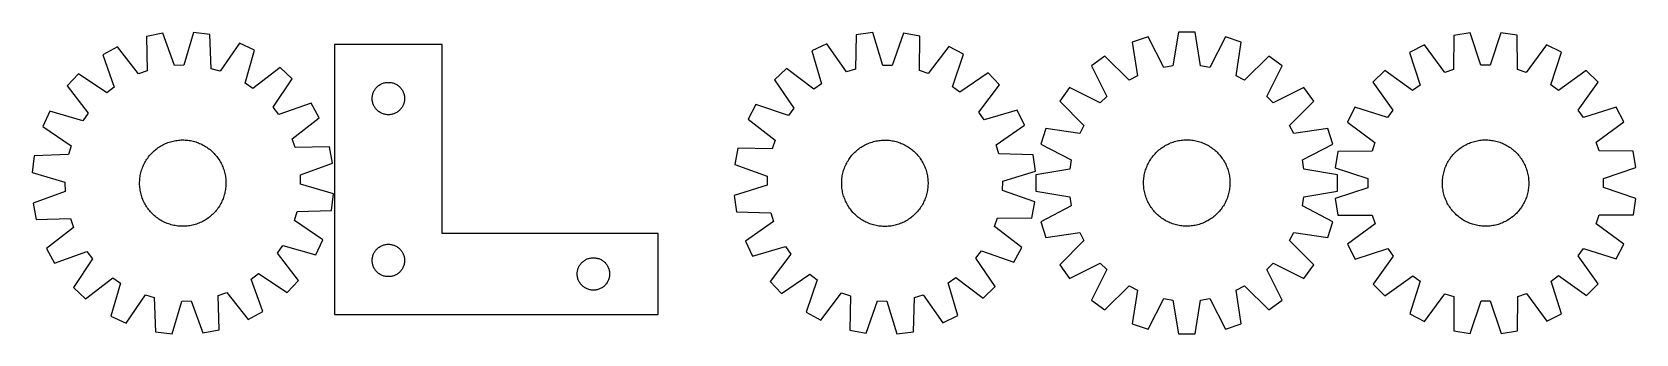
# Model space of a CAD drawing. Header units: millimetres. Extents: x 7 to 1493, y 7 to 286.
import ezdxf

# ---------------------------------------------------------------- set-up
doc = ezdxf.new("R2010")
doc.units = ezdxf.units.MM
doc.layers.add('CUT', color=7, linetype='CONTINUOUS', true_color=0x000000)

msp = doc.modelspace()

# ---------------------------------------------------------------- linework, layer by layer
at = {"layer": 'CUT'}
for p, q in [((127.666254, 284.939364), (112.551507, 282.062741)), ((138.578074, 255.108056), (127.666254, 284.939364)), ((156.191398, 285.823645), (147.148301, 255.373733)), ((171.455303, 283.888763), (156.191398, 285.823645)), ((172.614679, 252.145565), (171.455303, 283.888763)), ((770.315181, 283.54067), (769.442664, 251.788293)), ((785.56098, 285.613389), (770.315181, 283.54067)), ((794.878835, 255.246428), (785.56098, 285.613389)), ((814.09295, 284.986879), (803.451112, 255.058196)), ((829.233072, 282.24694), (814.09295, 284.986879)), ((1068.805621, 286.092805), (1063.663567, 254.747406)), ((1084.191672, 286.092807), (1068.805621, 286.092805)), ((1089.333735, 254.74741), (1084.191672, 286.092807)), ((1323.814875, 283.078297), (1323.667143, 251.314277)), ((1339.009407, 285.49837), (1323.814875, 283.078297)), ((1349.01778, 255.35194), (1339.009407, 285.49837)), ((1367.548244, 285.523095), (1357.59212, 255.359369)), ((1382.746946, 283.129353), (1367.548244, 285.523095)), ((1382.949715, 251.365637), (1382.746946, 283.129353)), ((85.69574, 272.406984), (72.209687, 265.000439)), ((105.291879, 247.407662), (85.69574, 272.406984)), ((112.551507, 282.062741), (113.36055, 250.308683)), ((198.857585, 275.91501), (180.847548, 249.749894)), ((212.776509, 269.358022), (198.857585, 275.91501)), ((204.069954, 238.81018), (212.776509, 269.358022)), ((386.720519, 274.546693), (286.720519, 274.546693)), ((286.720519, 274.546693), (286.720519, 24.546693)), ((386.720519, 99.546693), (386.720519, 274.546693)), ((742.986063, 275.319653), (729.126952, 268.63717)), ((729.126952, 268.63717), (738.109163, 238.169241)), ((761.231777, 249.318332), (742.986063, 275.319653)), ((828.710971, 250.486869), (829.233072, 282.24694)), ((856.174985, 272.83423), (836.805525, 247.65887)), ((869.727409, 265.549839), (856.174985, 272.83423)), ((1040.618135, 281.628342), (1025.985132, 276.873788)), ((1025.985132, 276.873788), (1030.781009, 245.47356)), ((1055.194788, 253.406082), (1040.618135, 281.628342)), ((1112.379159, 281.628352), (1097.802514, 253.406088)), ((1127.012163, 276.873803), (1112.379159, 281.628352)), ((1122.216296, 245.473574), (1127.012163, 276.873803)), ((1296.680469, 274.235796), (1282.977454, 267.238801)), ((1315.514756, 248.657595), (1296.680469, 274.235796)), ((1409.896633, 274.333882), (1391.106693, 248.723085)), ((1423.611751, 267.360641), (1409.896633, 274.333882)), ((72.209687, 265.000439), (82.791676, 235.050544)), ((147.148301, 255.373733), (138.578074, 255.108056)), ((236.373604, 253.306761), (211.159575, 233.987664)), ((247.585066, 242.76951), (236.373604, 253.306761)), ((803.451112, 255.058196), (794.878835, 255.246428)), ((859.41646, 235.505554), (869.727409, 265.549839)), ((1000.556835, 263.917419), (988.10926, 254.873723)), ((988.10926, 254.873723), (1002.373614, 226.49234)), ((1023.141213, 241.580889), (1000.556835, 263.917419)), ((1063.663567, 254.747406), (1055.194788, 253.406082)), ((1097.802514, 253.406088), (1089.333735, 254.74741)), ((1152.440465, 263.917442), (1129.856093, 241.580905)), ((1150.623697, 226.492362), (1164.888042, 254.87375)), ((1164.888042, 254.87375), (1152.440465, 263.917442)), ((1282.977454, 267.238801), (1292.652574, 236.983772)), ((1357.59212, 255.359369), (1349.01778, 255.35194)), ((1413.989068, 237.088892), (1423.611751, 267.360641)), ((49.652128, 247.518381), (39.114877, 236.306919)), ((76.014378, 229.798153), (49.652128, 247.518381)), ((113.36055, 250.308683), (105.291879, 247.407662)), ((180.847548, 249.749894), (172.614679, 252.145565)), ((211.159575, 233.987664), (204.069954, 238.81018)), ((229.864838, 216.40726), (247.585066, 242.76951)), ((328.998627, 237.406412), (329.670868, 237.786875)), ((329.670868, 237.786875), (330.361803, 238.132227)), ((330.361803, 238.132227), (331.069601, 238.441552)), ((331.069601, 238.441552), (331.792383, 238.714031)), ((331.792383, 238.714031), (332.528235, 238.948941)), ((332.528235, 238.948941), (333.275203, 239.145658)), ((333.275203, 239.145658), (334.031308, 239.303662)), ((334.031308, 239.303662), (334.794544, 239.422533)), ((334.794544, 239.422533), (335.562887, 239.501956)), ((335.562887, 239.501956), (336.3343, 239.54172)), ((336.3343, 239.54172), (337.106738, 239.54172)), ((337.106738, 239.54172), (337.878151, 239.501956)), ((337.878151, 239.501956), (338.646494, 239.422533)), ((338.646494, 239.422533), (339.409731, 239.303662)), ((339.409731, 239.303662), (340.165835, 239.145658)), ((340.165835, 239.145658), (340.912804, 238.948941)), ((340.912804, 238.948941), (341.648655, 238.714031)), ((341.648655, 238.714031), (342.371438, 238.441552)), ((342.371438, 238.441552), (343.079235, 238.132227)), ((343.079235, 238.132227), (343.77017, 237.786875)), ((343.77017, 237.786875), (344.442411, 237.406412)), ((705.67585, 252.373356), (694.560053, 241.735235)), ((694.560053, 241.735235), (712.517751, 215.53417)), ((731.063405, 233.282866), (705.67585, 252.373356)), ((738.109163, 238.169241), (731.063405, 233.282866)), ((769.442664, 251.788293), (761.231777, 249.318332)), ((836.805525, 247.65887), (828.710971, 250.486869)), ((892.442004, 248.272311), (866.240938, 230.314613)), ((903.080125, 237.156514), (892.442004, 248.272311)), ((1030.781009, 245.47356), (1023.141213, 241.580889)), ((1129.856093, 241.580905), (1122.216296, 245.473574)), ((1259.903583, 250.444091), (1249.033432, 239.555089)), ((1249.033432, 239.555089), (1267.584336, 213.770623)), ((1285.720154, 231.937892), (1259.903583, 250.444091)), ((1323.667143, 251.314277), (1315.514756, 248.657595)), ((1391.106693, 248.723085), (1382.949715, 251.365637)), ((1446.714688, 250.605936), (1420.930221, 232.055031)), ((1439.09749, 213.919214), (1457.60369, 239.735785)), ((1457.60369, 239.735785), (1446.714688, 250.605936)), ((39.114877, 236.306919), (58.433974, 211.09289)), ((82.791676, 235.050544), (76.014378, 229.798153)), ((321.720519, 224.546693), (321.740408, 225.318874)), ((321.740408, 223.774511), (321.720519, 224.546693)), ((321.740408, 225.318874), (321.800021, 226.089008)), ((321.800021, 223.004378), (321.740408, 223.774511)), ((321.800021, 226.089008), (321.899201, 226.855051)), ((321.899201, 222.238334), (321.800021, 223.004378)), ((321.899201, 226.855051), (322.037684, 227.614974)), ((322.037684, 227.614974), (322.215103, 228.366759)), ((322.215103, 228.366759), (322.430988, 229.108415)), ((322.430988, 229.108415), (322.684767, 229.837974)), ((322.684767, 229.837974), (322.975766, 230.553501)), ((322.975766, 230.553501), (323.303213, 231.2531)), ((323.303213, 231.2531), (323.666241, 231.934914)), ((323.666241, 231.934914), (324.063886, 232.597136)), ((324.063886, 232.597136), (324.495094, 233.238009)), ((324.495094, 233.238009), (324.958722, 233.855835)), ((324.958722, 233.855835), (325.45354, 234.448974)), ((325.45354, 234.448974), (325.978236, 235.015855)), ((325.978236, 235.015855), (326.531419, 235.554973)), ((326.531419, 235.554973), (327.111621, 236.064899)), ((327.111621, 236.064899), (327.717305, 236.544281)), ((327.717305, 236.544281), (328.346863, 236.991848)), ((328.346863, 236.991848), (328.998627, 237.406412)), ((344.442411, 237.406412), (345.094175, 236.991848)), ((345.094175, 236.991848), (345.723733, 236.544281)), ((345.723733, 236.544281), (346.329417, 236.064899)), ((346.329417, 236.064899), (346.909619, 235.554973)), ((346.909619, 235.554973), (347.462802, 235.015855)), ((347.462802, 235.015855), (347.987498, 234.448974)), ((347.987498, 234.448974), (348.482316, 233.855835)), ((348.482316, 233.855835), (348.945944, 233.238009)), ((348.945944, 233.238009), (349.377153, 232.597136)), ((349.377153, 232.597136), (349.774798, 231.934914)), ((349.774798, 231.934914), (350.137825, 231.2531)), ((350.137825, 231.2531), (350.465273, 230.553501)), ((350.465273, 230.553501), (350.756271, 229.837974)), ((350.756271, 229.837974), (351.01005, 229.108415)), ((351.01005, 229.108415), (351.225935, 228.366759)), ((351.225935, 228.366759), (351.403354, 227.614974)), ((351.403354, 227.614974), (351.541838, 226.855051)), ((351.541838, 226.855051), (351.641017, 226.089008)), ((351.641017, 223.004378), (351.541838, 222.238334)), ((351.641017, 226.089008), (351.70063, 225.318874)), ((351.70063, 223.774511), (351.641017, 223.004378)), ((351.70063, 225.318874), (351.720519, 224.546693)), ((351.720519, 224.546693), (351.70063, 223.774511)), ((866.240938, 230.314613), (859.41646, 235.505554)), ((883.989635, 211.768959), (903.080125, 237.156514)), ((967.92925, 234.693708), (958.885558, 222.24613)), ((996.310638, 220.429362), (967.92925, 234.693708)), ((1002.373614, 226.49234), (996.310638, 220.429362)), ((1156.686674, 220.429386), (1150.623697, 226.492362)), ((1185.068058, 234.69374), (1156.686674, 220.429386)), ((1194.111753, 222.246165), (1185.068058, 234.69374)), ((1292.652574, 236.983772), (1285.720154, 231.937892)), ((1420.930221, 232.055031), (1413.989068, 237.088892)), ((23.063616, 212.709824), (16.506628, 198.7909)), ((53.611458, 204.003269), (23.063616, 212.709824)), ((58.433974, 211.09289), (53.611458, 204.003269)), ((235.117229, 209.629962), (229.864838, 216.40726)), ((265.067124, 220.211951), (235.117229, 209.629962)), ((272.473669, 206.725898), (265.067124, 220.211951)), ((322.037684, 221.478412), (321.899201, 222.238334)), ((322.215103, 220.726626), (322.037684, 221.478412)), ((322.430988, 219.98497), (322.215103, 220.726626)), ((322.684767, 219.255411), (322.430988, 219.98497)), ((322.975766, 218.539884), (322.684767, 219.255411)), ((323.303213, 217.840286), (322.975766, 218.539884)), ((323.666241, 217.158472), (323.303213, 217.840286)), ((324.063886, 216.49625), (323.666241, 217.158472)), ((324.495094, 215.855376), (324.063886, 216.49625)), ((324.958722, 215.23755), (324.495094, 215.855376)), ((325.45354, 214.644411), (324.958722, 215.23755)), ((325.978236, 214.07753), (325.45354, 214.644411)), ((326.531419, 213.538412), (325.978236, 214.07753)), ((327.111621, 213.028486), (326.531419, 213.538412)), ((327.717305, 212.549104), (327.111621, 213.028486)), ((328.346863, 212.101537), (327.717305, 212.549104)), ((328.998627, 211.686973), (328.346863, 212.101537)), ((329.670868, 211.306511), (328.998627, 211.686973)), ((330.361803, 210.961159), (329.670868, 211.306511)), ((331.069601, 210.651833), (330.361803, 210.961159)), ((331.792383, 210.379354), (331.069601, 210.651833)), ((332.528235, 210.144445), (331.792383, 210.379354)), ((333.275203, 209.947727), (332.528235, 210.144445)), ((334.031308, 209.789723), (333.275203, 209.947727)), ((334.794544, 209.670853), (334.031308, 209.789723)), ((335.562887, 209.59143), (334.794544, 209.670853)), ((336.3343, 209.551666), (335.562887, 209.59143)), ((337.106738, 209.551666), (336.3343, 209.551666)), ((337.878151, 209.59143), (337.106738, 209.551666)), ((338.646494, 209.670853), (337.878151, 209.59143)), ((339.409731, 209.789723), (338.646494, 209.670853)), ((340.165835, 209.947727), (339.409731, 209.789723)), ((340.912804, 210.144445), (340.165835, 209.947727)), ((341.648655, 210.379354), (340.912804, 210.144445)), ((342.371438, 210.651833), (341.648655, 210.379354)), ((343.079235, 210.961159), (342.371438, 210.651833)), ((343.77017, 211.306511), (343.079235, 210.961159)), ((344.442411, 211.686973), (343.77017, 211.306511)), ((345.094175, 212.101537), (344.442411, 211.686973)), ((345.723733, 212.549104), (345.094175, 212.101537)), ((346.329417, 213.028486), (345.723733, 212.549104)), ((346.909619, 213.538412), (346.329417, 213.028486)), ((347.462802, 214.07753), (346.909619, 213.538412)), ((347.987498, 214.644411), (347.462802, 214.07753)), ((348.482316, 215.23755), (347.987498, 214.644411)), ((348.945944, 215.855376), (348.482316, 215.23755)), ((349.377153, 216.49625), (348.945944, 215.855376)), ((349.774798, 217.158472), (349.377153, 216.49625)), ((350.137825, 217.840286), (349.774798, 217.158472)), ((350.465273, 218.539884), (350.137825, 217.840286)), ((350.756271, 219.255411), (350.465273, 218.539884)), ((351.01005, 219.98497), (350.756271, 219.255411)), ((351.225935, 220.726626), (351.01005, 219.98497)), ((351.403354, 221.478412), (351.225935, 220.726626)), ((351.541838, 222.238334), (351.403354, 221.478412)), ((677.282524, 219.02064), (669.998133, 205.468216)), ((707.32681, 208.709691), (677.282524, 219.02064)), ((712.517751, 215.53417), (707.32681, 208.709691)), ((888.87601, 204.723201), (883.989635, 211.768959)), ((919.343938, 213.705412), (888.87601, 204.723201)), ((926.026422, 199.846301), (919.343938, 213.705412)), ((958.885558, 222.24613), (981.222095, 199.661758)), ((1171.775223, 199.661786), (1194.111753, 222.246165)), ((1232.278727, 216.452152), (1225.305486, 202.737035)), ((1262.550475, 206.82947), (1232.278727, 216.452152)), ((1267.584336, 213.770623), (1262.550475, 206.82947)), ((1444.14337, 206.986793), (1439.09749, 213.919214)), ((1474.3984, 216.661914), (1444.14337, 206.986793)), ((1481.395395, 202.958899), (1474.3984, 216.661914)), ((16.506628, 198.7909), (42.671744, 180.780863)), ((247.474347, 187.129759), (272.473669, 206.725898)), ((669.998133, 205.468216), (695.173493, 186.098756)), ((900.025101, 181.600587), (926.026422, 199.846301)), ((945.929196, 196.817829), (941.174648, 182.184825)), ((977.329426, 192.021961), (945.929196, 196.817829)), ((981.222095, 199.661758), (977.329426, 192.021961)), ((1175.667895, 192.021991), (1171.775223, 199.661786)), ((1207.068123, 196.817868), (1175.667895, 192.021991)), ((1211.822676, 182.184865), (1207.068123, 196.817868)), ((1225.305486, 202.737035), (1250.916283, 183.947095)), ((1455.817194, 184.124612), (1481.395395, 202.958899)), ((42.671744, 180.780863), (40.276073, 172.547994)), ((121.493781, 177.600695), (122.493021, 178.362617)), ((122.493021, 178.362617), (123.5157, 179.092777)), ((123.5157, 179.092777), (124.56081, 179.790454)), ((124.56081, 179.790454), (125.627318, 180.454958)), ((125.627318, 180.454958), (126.714173, 181.085635)), ((126.714173, 181.085635), (127.820302, 181.681862)), ((127.820302, 181.681862), (128.944613, 182.24305)), ((128.944613, 182.24305), (130.085996, 182.768646)), ((130.085996, 182.768646), (131.243325, 183.258131)), ((131.243325, 183.258131), (132.415459, 183.711021)), ((132.415459, 183.711021), (133.60124, 184.126871)), ((133.60124, 184.126871), (134.799497, 184.505269)), ((134.799497, 184.505269), (136.00905, 184.845842)), ((136.00905, 184.845842), (137.228703, 185.148254)), ((137.228703, 185.148254), (138.457253, 185.412207)), ((138.457253, 185.412207), (139.693488, 185.637439)), ((139.693488, 185.637439), (140.936188, 185.82373)), ((140.936188, 185.82373), (142.184126, 185.970894)), ((142.184126, 185.970894), (143.436071, 186.078788)), ((143.436071, 186.078788), (144.690787, 186.147303)), ((144.690787, 186.147303), (145.947036, 186.176373)), ((145.947036, 186.176373), (147.203578, 186.165969)), ((147.203578, 186.165969), (148.459174, 186.116101)), ((148.459174, 186.116101), (149.712583, 186.026818)), ((149.712583, 186.026818), (150.96257, 185.898209)), ((150.96257, 185.898209), (152.2079, 185.730401)), ((152.2079, 185.730401), (153.447345, 185.523558)), ((153.447345, 185.523558), (154.679681, 185.277886)), ((154.679681, 185.277886), (155.903692, 184.993626)), ((155.903692, 184.993626), (157.11817, 184.67106)), ((157.11817, 184.67106), (158.321917, 184.310504)), ((158.321917, 184.310504), (159.513745, 183.912317)), ((159.513745, 183.912317), (160.692477, 183.476889)), ((160.692477, 183.476889), (161.856951, 183.004651)), ((161.856951, 183.004651), (163.006016, 182.49607)), ((163.006016, 182.49607), (164.13854, 181.951646)), ((164.13854, 181.951646), (165.253404, 181.371918)), ((165.253404, 181.371918), (166.349508, 180.757457)), ((166.349508, 180.757457), (167.425771, 180.10887)), ((167.425771, 180.10887), (168.48113, 179.426796)), ((168.48113, 179.426796), (169.514543, 178.711909)), ((169.514543, 178.711909), (170.524992, 177.964915)), ((250.375368, 179.061088), (247.474347, 187.129759)), ((282.129426, 179.870131), (250.375368, 179.061088)), ((285.006049, 164.755384), (282.129426, 179.870131)), ((660.585423, 178.526303), (657.845485, 163.386181)), ((692.345495, 178.004202), (660.585423, 178.526303)), ((695.173493, 186.098756), (692.345495, 178.004202)), ((772.701375, 178.01154), (773.716786, 178.751776)), ((773.716786, 178.751776), (774.754946, 179.459751)), ((774.754946, 179.459751), (775.814833, 180.134768)), ((775.814833, 180.134768), (776.895399, 180.776159)), ((776.895399, 180.776159), (777.995579, 181.383293)), ((777.995579, 181.383293), (779.114286, 181.95557)), ((779.114286, 181.95557), (780.250417, 182.492424)), ((780.250417, 182.492424), (781.402851, 182.993328)), ((781.402851, 182.993328), (782.570449, 183.457785)), ((782.570449, 183.457785), (783.752061, 183.885338)), ((783.752061, 183.885338), (784.946519, 184.275564)), ((784.946519, 184.275564), (786.152645, 184.628079)), ((786.152645, 184.628079), (787.369248, 184.942535)), ((787.369248, 184.942535), (788.595129, 185.218622)), ((788.595129, 185.218622), (789.829077, 185.456066)), ((789.829077, 185.456066), (791.069874, 185.654634)), ((791.069874, 185.654634), (792.316296, 185.814129)), ((792.316296, 185.814129), (793.567113, 185.934395)), ((793.567113, 185.934395), (794.82109, 186.015312)), ((794.82109, 186.015312), (796.076991, 186.056801)), ((796.076991, 186.056801), (797.333574, 186.058821)), ((797.333574, 186.058821), (798.589602, 186.021369)), ((798.589602, 186.021369), (799.843833, 185.944483)), ((799.843833, 185.944483), (801.09503, 185.828239)), ((801.09503, 185.828239), (802.341958, 185.672751)), ((802.341958, 185.672751), (803.583387, 185.478173)), ((803.583387, 185.478173), (804.818092, 185.244697)), ((804.818092, 185.244697), (806.044853, 184.972553)), ((806.044853, 184.972553), (807.262462, 184.662009)), ((807.262462, 184.662009), (808.469714, 184.313373)), ((808.469714, 184.313373), (809.665421, 183.926988)), ((809.665421, 183.926988), (810.8484, 183.503236)), ((810.8484, 183.503236), (812.017486, 183.042534)), ((812.017486, 183.042534), (813.171524, 182.545338)), ((813.171524, 182.545338), (814.309375, 182.012138)), ((814.309375, 182.012138), (815.429916, 181.443461)), ((815.429916, 181.443461), (816.532042, 180.839867)), ((816.532042, 180.839867), (817.614664, 180.201952)), ((817.614664, 180.201952), (818.676715, 179.530346)), ((818.676715, 179.530346), (819.717146, 178.825712)), ((819.717146, 178.825712), (820.734931, 178.088744)), ((902.495062, 173.3897), (900.025101, 181.600587)), ((941.174648, 182.184825), (969.396911, 167.60818)), ((1051.734905, 177.717006), (1052.73382, 178.479354)), ((1052.73382, 178.479354), (1053.756188, 179.20995)), ((1053.756188, 179.20995), (1054.801001, 179.908072)), ((1054.801001, 179.908072), (1055.867226, 180.57303)), ((1055.867226, 180.57303), (1056.953812, 181.20417)), ((1056.953812, 181.20417), (1058.059687, 181.800868)), ((1058.059687, 181.800868), (1059.183759, 182.362535)), ((1059.183759, 182.362535), (1060.324918, 182.888617)), ((1060.324918, 182.888617), (1061.482039, 183.378594)), ((1061.482039, 183.378594), (1062.653979, 183.831984)), ((1062.653979, 183.831984), (1063.839583, 184.248339)), ((1063.839583, 184.248339), (1065.037679, 184.627247)), ((1065.037679, 184.627247), (1066.247087, 184.968335)), ((1066.247087, 184.968335), (1067.466611, 185.271267)), ((1067.466611, 185.271267), (1068.695049, 185.535743)), ((1068.695049, 185.535743), (1069.931188, 185.761502)), ((1069.931188, 185.761502), (1071.173808, 185.948322)), ((1071.173808, 185.948322), (1072.421683, 186.096018)), ((1072.421683, 186.096018), (1073.673582, 186.204444)), ((1073.673582, 186.204444), (1074.928269, 186.273494)), ((1074.928269, 186.273494), (1076.184505, 186.303099)), ((1076.184505, 186.303099), (1077.441052, 186.29323)), ((1077.441052, 186.29323), (1078.696669, 186.243897)), ((1078.696669, 186.243897), (1079.950116, 186.155148)), ((1079.950116, 186.155148), (1081.200157, 186.027072)), ((1081.200157, 186.027072), (1082.445559, 185.859793)), ((1082.445559, 185.859793), (1083.685091, 185.653479)), ((1083.685091, 185.653479), (1084.917532, 185.408331)), ((1084.917532, 185.408331), (1086.141664, 185.124593)), ((1086.141664, 185.124593), (1087.35628, 184.802544)), ((1087.35628, 184.802544), (1088.56018, 184.442501)), ((1088.56018, 184.442501), (1089.752177, 184.044821)), ((1089.752177, 184.044821), (1090.931095, 183.609896)), ((1090.931095, 183.609896), (1092.095769, 183.138154)), ((1092.095769, 183.138154), (1093.245051, 182.630062)), ((1093.245051, 182.630062), (1094.377807, 182.086121)), ((1094.377807, 182.086121), (1095.492918, 181.506867)), ((1095.492918, 181.506867), (1096.589283, 180.892873)), ((1096.589283, 180.892873), (1097.665822, 180.244744)), ((1097.665822, 180.244744), (1098.721472, 179.56312)), ((1098.721472, 179.56312), (1099.75519, 178.848674)), ((1099.75519, 178.848674), (1100.765957, 178.10211)), ((1183.600417, 167.608212), (1211.822676, 182.184865)), ((1250.916283, 183.947095), (1248.273731, 175.790117)), ((1328.60852, 177.631096), (1329.606774, 178.394309)), ((1329.606774, 178.394309), (1330.62851, 179.12579)), ((1330.62851, 179.12579), (1331.672717, 179.824816)), ((1331.672717, 179.824816), (1332.738366, 180.490699)), ((1332.738366, 180.490699), (1333.824405, 181.122779)), ((1333.824405, 181.122779), (1334.929762, 181.720435)), ((1334.929762, 181.720435), (1336.053347, 182.283075)), ((1336.053347, 182.283075), (1337.19405, 182.810145)), ((1337.19405, 182.810145), (1338.350746, 183.301125)), ((1338.350746, 183.301125), (1339.522294, 183.75553)), ((1339.522294, 183.75553), (1340.707536, 184.172911)), ((1340.707536, 184.172911), (1341.905304, 184.552857)), ((1341.905304, 184.552857), (1343.114415, 184.894993)), ((1343.114415, 184.894993), (1344.333677, 185.198981)), ((1344.333677, 185.198981), (1345.561885, 185.464521)), ((1345.561885, 185.464521), (1346.797828, 185.69135)), ((1346.797828, 185.69135), (1348.040286, 185.879247)), ((1348.040286, 185.879247), (1349.288033, 186.028023)), ((1349.288033, 186.028023), (1350.539837, 186.137534)), ((1350.539837, 186.137534), (1351.794464, 186.207671)), ((1351.794464, 186.207671), (1353.050674, 186.238364)), ((1353.050674, 186.238364), (1354.307229, 186.229583)), ((1354.307229, 186.229583), (1355.562888, 186.181338)), ((1355.562888, 186.181338), (1356.816411, 186.093675)), ((1356.816411, 186.093675), (1358.066563, 185.966681)), ((1358.066563, 185.966681), (1359.312109, 185.800482)), ((1359.312109, 185.800482), (1360.55182, 185.595241)), ((1360.55182, 185.595241), (1361.784472, 185.351161)), ((1361.784472, 185.351161), (1363.00885, 185.068483)), ((1363.00885, 185.068483), (1364.223744, 184.747486)), ((1364.223744, 184.747486), (1365.427956, 184.388487)), ((1365.427956, 184.388487), (1366.620297, 183.991839)), ((1366.620297, 183.991839), (1367.799591, 183.557935)), ((1367.799591, 183.557935), (1368.964674, 183.087203)), ((1368.964674, 183.087203), (1370.114395, 182.580106)), ((1370.114395, 182.580106), (1371.247621, 182.037147)), ((1371.247621, 182.037147), (1372.363234, 181.458859)), ((1372.363234, 181.458859), (1373.460131, 180.845815)), ((1373.460131, 180.845815), (1374.537231, 180.198619)), ((1374.537231, 180.198619), (1375.59347, 179.51791)), ((1375.59347, 179.51791), (1376.627807, 178.804359)), ((1376.627807, 178.804359), (1377.63922, 178.058671)), ((1458.473876, 175.972225), (1455.817194, 184.124612)), ((8.532875, 171.388618), (6.597993, 156.124713)), ((40.276073, 172.547994), (8.532875, 171.388618)), ((109.925568, 162.939331), (110.469992, 164.071855)), ((110.469992, 164.071855), (111.04972, 165.186719)), ((111.04972, 165.186719), (111.664181, 166.282823)), ((111.664181, 166.282823), (112.312768, 167.359086)), ((112.312768, 167.359086), (112.994842, 168.414445)), ((112.994842, 168.414445), (113.709729, 169.447858)), ((113.709729, 169.447858), (114.456723, 170.458307)), ((114.456723, 170.458307), (115.235087, 171.444793)), ((115.235087, 171.444793), (116.044054, 172.406344)), ((116.044054, 172.406344), (116.882824, 173.34201)), ((116.882824, 173.34201), (117.750571, 174.250868)), ((117.750571, 174.250868), (118.646438, 175.132021)), ((118.646438, 175.132021), (119.56954, 175.984599)), ((119.56954, 175.984599), (120.518966, 176.807761)), ((120.518966, 176.807761), (121.493781, 177.600695)), ((170.524992, 177.964915), (171.511479, 177.186551)), ((171.511479, 177.186551), (172.473029, 176.377584)), ((172.473029, 176.377584), (173.408695, 175.538814)), ((173.408695, 175.538814), (174.317553, 174.671067)), ((174.317553, 174.671067), (175.198706, 173.7752)), ((175.198706, 173.7752), (176.051284, 172.852098)), ((176.051284, 172.852098), (176.874446, 171.902672)), ((176.874446, 171.902672), (177.66738, 170.927857)), ((177.66738, 170.927857), (178.429303, 169.928617)), ((178.429303, 169.928617), (179.159462, 168.905938)), ((179.159462, 168.905938), (179.857139, 167.860828)), ((179.857139, 167.860828), (180.521644, 166.79432)), ((180.521644, 166.79432), (181.15232, 165.707465)), ((181.15232, 165.707465), (181.748547, 164.601336)), ((181.748547, 164.601336), (182.309735, 163.477025)), ((182.309735, 163.477025), (182.835331, 162.335642)), ((255.174741, 153.843564), (285.006049, 164.755384)), ((760.287025, 162.464755), (760.820225, 163.602606)), ((760.820225, 163.602606), (761.388903, 164.723147)), ((761.388903, 164.723147), (761.992497, 165.825273)), ((761.992497, 165.825273), (762.630411, 166.907895)), ((762.630411, 166.907895), (763.302017, 167.969946)), ((763.302017, 167.969946), (764.006652, 169.010378)), ((764.006652, 169.010378), (764.743619, 170.028162)), ((764.743619, 170.028162), (765.512192, 171.022296)), ((765.512192, 171.022296), (766.311613, 171.991798)), ((766.311613, 171.991798), (767.141092, 172.935711)), ((767.141092, 172.935711), (767.99981, 173.853104)), ((767.99981, 173.853104), (768.886921, 174.743071)), ((768.886921, 174.743071), (769.801548, 175.604734)), ((769.801548, 175.604734), (770.74279, 176.437243)), ((770.74279, 176.437243), (771.709717, 177.239775)), ((771.709717, 177.239775), (772.701375, 178.01154)), ((820.734931, 178.088744), (821.729065, 177.320171)), ((821.729065, 177.320171), (822.698567, 176.520751)), ((822.698567, 176.520751), (823.64248, 175.691272)), ((823.64248, 175.691272), (824.559873, 174.832554)), ((824.559873, 174.832554), (825.44984, 173.945443)), ((825.44984, 173.945443), (826.311503, 173.030815)), ((826.311503, 173.030815), (827.144011, 172.089573)), ((827.144011, 172.089573), (827.946544, 171.122646)), ((827.946544, 171.122646), (828.718309, 170.130988)), ((828.718309, 170.130988), (829.458545, 169.115578)), ((829.458545, 169.115578), (830.16652, 168.077417)), ((830.16652, 168.077417), (830.841536, 167.017531)), ((830.841536, 167.017531), (831.482928, 165.936964)), ((831.482928, 165.936964), (832.090062, 164.836784)), ((832.090062, 164.836784), (832.662338, 163.718077)), ((832.662338, 163.718077), (833.199193, 162.581946)), ((934.247439, 172.517182), (902.495062, 173.3897)), ((936.320158, 157.271384), (934.247439, 172.517182)), ((969.396911, 167.60818), (968.05559, 159.1394)), ((1040.172938, 163.050717), (1040.716879, 164.183472)), ((1040.716879, 164.183472), (1041.296133, 165.298583)), ((1041.296133, 165.298583), (1041.910127, 166.394949)), ((1041.910127, 166.394949), (1042.558256, 167.471488)), ((1042.558256, 167.471488), (1043.239879, 168.527137)), ((1043.239879, 168.527137), (1043.954326, 169.560855)), ((1043.954326, 169.560855), (1044.70089, 170.571622)), ((1044.70089, 170.571622), (1045.478834, 171.55844)), ((1045.478834, 171.55844), (1046.287391, 172.520335)), ((1046.287391, 172.520335), (1047.125763, 173.456358)), ((1047.125763, 173.456358), (1047.993122, 174.365585)), ((1047.993122, 174.365585), (1048.888613, 175.24712)), ((1048.888613, 175.24712), (1049.811352, 176.100091)), ((1049.811352, 176.100091), (1050.760428, 176.923657)), ((1050.760428, 176.923657), (1051.734905, 177.717006)), ((1100.765957, 178.10211), (1101.752774, 177.324166)), ((1101.752774, 177.324166), (1102.71467, 176.515609)), ((1102.71467, 176.515609), (1103.650693, 175.677237)), ((1103.650693, 175.677237), (1104.55992, 174.809878)), ((1104.55992, 174.809878), (1105.441454, 173.914387)), ((1105.441454, 173.914387), (1106.294426, 172.991648)), ((1106.294426, 172.991648), (1107.117992, 172.042572)), ((1107.117992, 172.042572), (1107.911341, 171.068095)), ((1107.911341, 171.068095), (1108.673689, 170.06918)), ((1108.673689, 170.06918), (1109.404285, 169.046812)), ((1109.404285, 169.046812), (1110.102406, 168.001999)), ((1110.102406, 168.001999), (1110.767365, 166.935774)), ((1110.767365, 166.935774), (1111.398505, 165.849188)), ((1111.398505, 165.849188), (1111.995202, 164.743313)), ((1111.995202, 164.743313), (1112.556869, 163.619241)), ((1112.556869, 163.619241), (1113.082951, 162.478082)), ((1184.941741, 159.139433), (1183.600417, 167.608212)), ((1216.510015, 175.587347), (1214.116273, 160.388645)), ((1248.273731, 175.790117), (1216.510015, 175.587347)), ((1317.059261, 162.954797), (1317.602221, 164.088023)), ((1317.602221, 164.088023), (1318.180509, 165.203635)), ((1318.180509, 165.203635), (1318.793553, 166.300533)), ((1318.793553, 166.300533), (1319.440749, 167.377632)), ((1319.440749, 167.377632), (1320.121458, 168.433872)), ((1320.121458, 168.433872), (1320.835009, 169.468208)), ((1320.835009, 169.468208), (1321.580697, 170.479622)), ((1321.580697, 170.479622), (1322.357786, 171.467113)), ((1322.357786, 171.467113), (1323.16551, 172.429708)), ((1323.16551, 172.429708), (1324.00307, 173.366457)), ((1324.00307, 173.366457), (1324.869642, 174.276435)), ((1324.869642, 174.276435), (1325.764369, 175.158745)), ((1325.764369, 175.158745), (1326.686369, 176.012515)), ((1326.686369, 176.012515), (1327.634731, 176.836903)), ((1327.634731, 176.836903), (1328.60852, 177.631096)), ((1377.63922, 178.058671), (1378.626711, 177.281582)), ((1378.626711, 177.281582), (1379.589306, 176.473858)), ((1379.589306, 176.473858), (1380.526055, 175.636297)), ((1380.526055, 175.636297), (1381.436034, 174.769726)), ((1381.436034, 174.769726), (1382.318343, 173.874999)), ((1382.318343, 173.874999), (1383.172113, 172.952999)), ((1383.172113, 172.952999), (1383.996502, 172.004637)), ((1383.996502, 172.004637), (1384.790694, 171.030848)), ((1384.790694, 171.030848), (1385.553908, 170.032593)), ((1385.553908, 170.032593), (1386.285388, 169.010858)), ((1386.285388, 169.010858), (1386.984415, 167.966651)), ((1386.984415, 167.966651), (1387.650297, 166.901002)), ((1387.650297, 166.901002), (1388.282377, 165.814963)), ((1388.282377, 165.814963), (1388.880033, 164.709605)), ((1388.880033, 164.709605), (1389.442673, 163.586021)), ((1389.442673, 163.586021), (1389.969743, 162.445317)), ((1490.237895, 175.824493), (1458.473876, 175.972225)), ((1492.657968, 160.629961), (1490.237895, 175.824493)), ((6.597993, 156.124713), (37.047905, 147.081616)), ((106.305537, 148.392489), (106.39482, 149.645898)), ((106.39482, 149.645898), (106.523429, 150.895885)), ((106.523429, 150.895885), (106.691237, 152.141215)), ((106.691237, 152.141215), (106.89808, 153.38066)), ((106.89808, 153.38066), (107.143752, 154.612996)), ((107.143752, 154.612996), (107.428012, 155.837007)), ((107.428012, 155.837007), (107.750578, 157.051485)), ((107.750578, 157.051485), (108.111134, 158.255232)), ((108.111134, 158.255232), (108.509321, 159.44706)), ((108.509321, 159.44706), (108.944749, 160.625792)), ((108.944749, 160.625792), (109.416987, 161.790265)), ((109.416987, 161.790265), (109.925568, 162.939331)), ((182.835331, 162.335642), (183.324816, 161.178313)), ((183.324816, 161.178313), (183.777706, 160.006179)), ((183.777706, 160.006179), (184.193556, 158.820398)), ((184.193556, 158.820398), (184.571954, 157.622141)), ((184.571954, 157.622141), (184.912527, 156.412588)), ((184.912527, 156.412588), (185.214939, 155.192935)), ((185.214939, 155.192935), (185.478892, 153.964385)), ((185.478892, 153.964385), (185.704125, 152.72815)), ((185.704125, 152.72815), (185.890415, 151.48545)), ((185.890415, 151.48545), (186.037579, 150.237512)), ((186.037579, 150.237512), (186.145473, 148.985567)), ((186.145473, 148.985567), (186.213988, 147.730851)), ((255.440419, 145.273337), (255.174741, 153.843564)), ((657.845485, 163.386181), (687.774167, 152.744343)), ((687.774167, 152.744343), (687.585936, 144.172066)), ((756.810994, 147.882833), (756.88788, 149.137064)), ((756.88788, 149.137064), (757.004124, 150.388261)), ((757.004124, 150.388261), (757.159612, 151.635189)), ((757.159612, 151.635189), (757.35419, 152.876618)), ((757.35419, 152.876618), (757.587667, 154.111323)), ((757.587667, 154.111323), (757.859811, 155.338085)), ((757.859811, 155.338085), (758.170354, 156.555693)), ((758.170354, 156.555693), (758.518991, 157.762946)), ((758.518991, 157.762946), (758.905376, 158.958652)), ((758.905376, 158.958652), (759.329128, 160.141632)), ((759.329128, 160.141632), (759.789829, 161.310717)), ((759.789829, 161.310717), (760.287025, 162.464755)), ((833.199193, 162.581946), (833.700096, 161.429513)), ((833.700096, 161.429513), (834.164554, 160.261914)), ((834.164554, 160.261914), (834.592106, 159.080303)), ((834.592106, 159.080303), (834.982333, 157.885845)), ((834.982333, 157.885845), (835.334848, 156.679719)), ((835.334848, 156.679719), (835.649304, 155.463115)), ((835.649304, 155.463115), (835.92539, 154.237235)), ((835.92539, 154.237235), (836.162835, 153.003287)), ((836.162835, 153.003287), (836.361403, 151.76249)), ((836.361403, 151.76249), (836.520898, 150.516067)), ((836.520898, 150.516067), (836.641164, 149.265251)), ((836.641164, 149.265251), (836.722081, 148.011273)), ((905.953196, 147.953529), (936.320158, 157.271384)), ((968.05559, 159.1394), (936.710193, 153.997337)), ((936.710193, 153.997337), (936.710195, 138.611286)), ((1036.559103, 148.502334), (1036.647852, 149.755781)), ((1036.647852, 149.755781), (1036.775928, 151.005823)), ((1036.775928, 151.005823), (1036.943206, 152.251224)), ((1036.943206, 152.251224), (1037.149521, 153.490757)), ((1037.149521, 153.490757), (1037.394669, 154.723197)), ((1037.394669, 154.723197), (1037.678407, 155.947329)), ((1037.678407, 155.947329), (1038.000456, 157.161945)), ((1038.000456, 157.161945), (1038.360499, 158.365845)), ((1038.360499, 158.365845), (1038.758179, 159.557843)), ((1038.758179, 159.557843), (1039.193104, 160.73676)), ((1039.193104, 160.73676), (1039.664846, 161.901435)), ((1039.664846, 161.901435), (1040.172938, 163.050717)), ((1113.082951, 162.478082), (1113.572929, 161.320961)), ((1113.572929, 161.320961), (1114.026319, 160.149021)), ((1114.026319, 160.149021), (1114.442673, 158.963417)), ((1114.442673, 158.963417), (1114.821582, 157.76532)), ((1114.821582, 157.76532), (1115.16267, 156.555913)), ((1115.16267, 156.555913), (1115.465601, 155.336389)), ((1115.465601, 155.336389), (1115.730077, 154.107951)), ((1115.730077, 154.107951), (1115.955837, 152.871812)), ((1115.955837, 152.871812), (1116.142656, 151.629192)), ((1116.142656, 151.629192), (1116.290352, 150.381317)), ((1116.290352, 150.381317), (1116.398779, 149.129418)), ((1116.398779, 149.129418), (1116.467829, 147.874731)), ((1216.28714, 153.997379), (1184.941741, 159.139433)), ((1214.116273, 160.388645), (1244.279999, 150.432522)), ((1216.287142, 138.611328), (1216.28714, 153.997379)), ((1244.279999, 150.432522), (1244.287427, 141.858182)), ((1313.45803, 148.403289), (1313.545693, 149.656813)), ((1313.545693, 149.656813), (1313.672686, 150.906965)), ((1313.672686, 150.906965), (1313.838886, 152.152511)), ((1313.838886, 152.152511), (1314.044127, 153.392222)), ((1314.044127, 153.392222), (1314.288206, 154.624874)), ((1314.288206, 154.624874), (1314.570884, 155.849251)), ((1314.570884, 155.849251), (1314.891881, 157.064146)), ((1314.891881, 157.064146), (1315.250881, 158.268357)), ((1315.250881, 158.268357), (1315.647528, 159.460699)), ((1315.647528, 159.460699), (1316.081432, 160.639993)), ((1316.081432, 160.639993), (1316.552165, 161.805075)), ((1316.552165, 161.805075), (1317.059261, 162.954797)), ((1389.969743, 162.445317), (1390.460723, 161.288621)), ((1390.460723, 161.288621), (1390.915128, 160.117074)), ((1390.915128, 160.117074), (1391.332509, 158.931832)), ((1391.332509, 158.931832), (1391.712455, 157.734064)), ((1391.712455, 157.734064), (1392.054591, 156.524953)), ((1392.054591, 156.524953), (1392.358579, 155.305691)), ((1392.358579, 155.305691), (1392.624119, 154.077483)), ((1392.624119, 154.077483), (1392.850949, 152.84154)), ((1392.850949, 152.84154), (1393.038845, 151.599082)), ((1393.038845, 151.599082), (1393.187622, 150.351335)), ((1393.187622, 150.351335), (1393.297132, 149.099531)), ((1393.297132, 149.099531), (1393.367269, 147.844904)), ((1462.511539, 150.621588), (1492.657968, 160.629961)), ((1462.518967, 142.047247), (1462.511539, 150.621588)), ((37.313582, 138.511389), (7.482274, 127.599569)), ((37.047905, 147.081616), (37.313582, 138.511389)), ((106.245265, 145.880351), (106.255669, 147.136893)), ((106.274335, 144.624102), (106.245265, 145.880351)), ((106.255669, 147.136893), (106.305537, 148.392489)), ((106.34285, 143.369386), (106.274335, 144.624102)), ((106.450744, 142.117441), (106.34285, 143.369386)), ((106.597908, 140.869503), (106.450744, 142.117441)), ((106.784199, 139.626803), (106.597908, 140.869503)), ((107.009431, 138.390568), (106.784199, 139.626803)), ((107.273384, 137.162018), (107.009431, 138.390568)), ((107.575796, 135.942365), (107.273384, 137.162018)), ((107.916369, 134.732812), (107.575796, 135.942365)), ((108.294767, 133.534555), (107.916369, 134.732812)), ((184.377189, 134.099721), (183.979002, 132.907893)), ((184.737745, 135.303468), (184.377189, 134.099721)), ((185.060311, 136.517946), (184.737745, 135.303468)), ((185.344571, 137.741957), (185.060311, 136.517946)), ((185.590243, 138.974293), (185.344571, 137.741957)), ((185.797086, 140.213738), (185.590243, 138.974293)), ((185.964894, 141.459068), (185.797086, 140.213738)), ((186.093503, 142.709055), (185.964894, 141.459068)), ((186.182786, 143.962464), (186.093503, 142.709055)), ((186.232654, 145.21806), (186.182786, 143.962464)), ((186.213988, 147.730851), (186.243058, 146.474602)), ((186.243058, 146.474602), (186.232654, 145.21806)), ((285.89033, 136.23024), (255.440419, 145.273337)), ((283.955448, 120.966335), (285.89033, 136.23024)), ((687.585936, 144.172066), (657.218975, 134.854211)), ((657.218975, 134.854211), (659.291693, 119.608412)), ((756.773543, 146.626806), (756.810994, 147.882833)), ((756.775562, 145.370222), (756.773543, 146.626806)), ((756.817051, 144.114322), (756.775562, 145.370222)), ((756.897969, 142.860344), (756.817051, 144.114322)), ((757.018234, 141.609527), (756.897969, 142.860344)), ((757.17773, 140.363105), (757.018234, 141.609527)), ((757.376298, 139.122308), (757.17773, 140.363105)), ((757.613742, 137.88836), (757.376298, 139.122308)), ((757.889828, 136.66248), (757.613742, 137.88836)), ((758.204284, 135.445876), (757.889828, 136.66248)), ((758.556799, 134.23975), (758.204284, 135.445876)), ((758.947026, 133.045292), (758.556799, 134.23975)), ((835.020142, 134.362649), (834.633757, 133.166943)), ((835.368778, 135.569902), (835.020142, 134.362649)), ((835.679321, 136.78751), (835.368778, 135.569902)), ((835.951466, 138.014272), (835.679321, 136.78751)), ((836.184942, 139.248976), (835.951466, 138.014272)), ((836.37952, 140.490406), (836.184942, 139.248976)), ((836.535008, 141.737334), (836.37952, 140.490406)), ((836.651252, 142.988531), (836.535008, 141.737334)), ((836.728138, 144.242762), (836.651252, 142.988531)), ((836.722081, 148.011273), (836.76357, 146.755373)), ((836.76559, 145.498789), (836.728138, 144.242762)), ((836.76357, 146.755373), (836.76559, 145.498789)), ((905.764965, 139.381251), (905.953196, 147.953529)), ((935.693647, 128.739414), (905.764965, 139.381251)), ((936.710195, 138.611286), (968.055594, 133.469233)), ((1036.499901, 145.990171), (1036.50977, 147.246717)), ((1036.529506, 144.733934), (1036.499901, 145.990171)), ((1036.50977, 147.246717), (1036.559103, 148.502334)), ((1036.598556, 143.479247), (1036.529506, 144.733934)), ((1036.706982, 142.227348), (1036.598556, 143.479247)), ((1036.854678, 140.979473), (1036.706982, 142.227348)), ((1037.041498, 139.736853), (1036.854678, 140.979473)), ((1037.267257, 138.500714), (1037.041498, 139.736853)), ((1037.531733, 137.272276), (1037.267257, 138.500714)), ((1037.834665, 136.052752), (1037.531733, 137.272276)), ((1038.175753, 134.843345), (1037.834665, 136.052752)), ((1038.554661, 133.645248), (1038.175753, 134.843345)), ((1114.636836, 134.24282), (1114.239156, 133.050823)), ((1114.996878, 135.44672), (1114.636836, 134.24282)), ((1115.318928, 136.661336), (1114.996878, 135.44672)), ((1115.602666, 137.885468), (1115.318928, 136.661336)), ((1115.847814, 139.117909), (1115.602666, 137.885468)), ((1116.054128, 140.357441), (1115.847814, 139.117909)), ((1116.221406, 141.602843), (1116.054128, 140.357441)), ((1116.349483, 142.852884), (1116.221406, 141.602843)), ((1116.438232, 144.106331), (1116.349483, 142.852884)), ((1116.487565, 145.361948), (1116.438232, 144.106331)), ((1116.467829, 147.874731), (1116.497434, 146.618495)), ((1116.497434, 146.618495), (1116.487565, 145.361948)), ((1184.941745, 133.469265), (1216.287142, 138.611328)), ((1244.287427, 141.858182), (1214.140998, 131.849808)), ((1313.401004, 145.891076), (1313.409784, 147.14763)), ((1313.431697, 144.634865), (1313.401004, 145.891076)), ((1313.409784, 147.14763), (1313.45803, 148.403289)), ((1313.501834, 143.380239), (1313.431697, 144.634865)), ((1313.611344, 142.128434), (1313.501834, 143.380239)), ((1313.760121, 140.880687), (1313.611344, 142.128434)), ((1313.948017, 139.638229), (1313.760121, 140.880687)), ((1314.174847, 138.402287), (1313.948017, 139.638229)), ((1314.440387, 137.174078), (1314.174847, 138.402287)), ((1314.744375, 135.954817), (1314.440387, 137.174078)), ((1315.086511, 134.745706), (1314.744375, 135.954817)), ((1315.466457, 133.547938), (1315.086511, 134.745706)), ((1391.548085, 134.211412), (1391.151438, 133.019071)), ((1391.907085, 135.415624), (1391.548085, 134.211412)), ((1392.228082, 136.630518), (1391.907085, 135.415624)), ((1392.51076, 137.854895), (1392.228082, 136.630518)), ((1392.754839, 139.087548), (1392.51076, 137.854895)), ((1392.96008, 140.327259), (1392.754839, 139.087548)), ((1393.12628, 141.572805), (1392.96008, 140.327259)), ((1393.253273, 142.822956), (1393.12628, 141.572805)), ((1393.340936, 144.07648), (1393.253273, 142.822956)), ((1393.389182, 145.332139), (1393.340936, 144.07648)), ((1393.367269, 147.844904), (1393.397962, 146.588694)), ((1393.397962, 146.588694), (1393.389182, 145.332139)), ((1492.682693, 132.091124), (1462.518967, 142.047247)), ((7.482274, 127.599569), (10.358897, 112.484821)), ((108.710617, 132.348774), (108.294767, 133.534555)), ((109.163507, 131.17664), (108.710617, 132.348774)), ((109.652992, 130.019311), (109.163507, 131.17664)), ((110.178588, 128.877927), (109.652992, 130.019311)), ((110.739776, 127.753617), (110.178588, 128.877927)), ((111.336003, 126.647488), (110.739776, 127.753617)), ((111.96668, 125.560633), (111.336003, 126.647488)), ((112.631184, 124.494125), (111.96668, 125.560633)), ((113.328861, 123.449015), (112.631184, 124.494125)), ((114.059021, 122.426335), (113.328861, 123.449015)), ((114.820943, 121.427095), (114.059021, 122.426335)), ((115.613877, 120.452281), (114.820943, 121.427095)), ((116.437039, 119.502854), (115.613877, 120.452281)), ((117.289617, 118.579752), (116.437039, 119.502854)), ((175.605499, 119.012943), (174.737752, 118.104085)), ((176.444269, 119.948609), (175.605499, 119.012943)), ((177.253236, 120.910159), (176.444269, 119.948609)), ((178.0316, 121.896646), (177.253236, 120.910159)), ((178.778595, 122.907095), (178.0316, 121.896646)), ((179.493481, 123.940508), (178.778595, 122.907095)), ((180.175555, 124.995867), (179.493481, 123.940508)), ((180.824142, 126.07213), (180.175555, 124.995867)), ((181.438603, 127.168234), (180.824142, 126.07213)), ((182.018331, 128.283098), (181.438603, 127.168234)), ((182.562755, 129.415622), (182.018331, 128.283098)), ((183.071337, 130.564687), (182.562755, 129.415622)), ((183.543574, 131.729161), (183.071337, 130.564687)), ((183.979002, 132.907893), (183.543574, 131.729161)), ((249.816579, 111.57409), (252.21225, 119.806959)), ((252.21225, 119.806959), (283.955448, 120.966335)), ((659.291693, 119.608412), (691.044071, 118.735895)), ((759.374579, 131.863681), (758.947026, 133.045292)), ((759.839036, 130.696082), (759.374579, 131.863681)), ((760.339939, 129.543649), (759.839036, 130.696082)), ((760.876794, 128.407518), (760.339939, 129.543649)), ((761.449071, 127.28881), (760.876794, 128.407518)), ((762.056204, 126.18863), (761.449071, 127.28881)), ((762.697596, 125.108064), (762.056204, 126.18863)), ((763.372612, 124.048178), (762.697596, 125.108064)), ((764.080588, 123.010017), (763.372612, 124.048178)), ((764.820823, 121.994606), (764.080588, 123.010017)), ((765.592588, 121.002948), (764.820823, 121.994606)), ((766.395121, 120.036021), (765.592588, 121.002948)), ((767.22763, 119.09478), (766.395121, 120.036021)), ((768.089293, 118.180152), (767.22763, 119.09478)), ((826.398041, 119.189884), (825.539322, 118.272491)), ((827.22752, 120.133797), (826.398041, 119.189884)), ((828.02694, 121.103299), (827.22752, 120.133797)), ((828.795513, 122.097432), (828.02694, 121.103299)), ((829.532481, 123.115217), (828.795513, 122.097432)), ((830.237115, 124.155648), (829.532481, 123.115217)), ((830.908721, 125.217699), (830.237115, 124.155648)), ((831.546636, 126.300322), (830.908721, 125.217699)), ((832.15023, 127.402448), (831.546636, 126.300322)), ((832.718907, 128.522989), (832.15023, 127.402448)), ((833.252107, 129.66084), (832.718907, 128.522989)), ((833.749303, 130.814878), (833.252107, 129.66084)), ((834.210005, 131.983963), (833.749303, 130.814878)), ((834.633757, 133.166943), (834.210005, 131.983963)), ((932.953709, 113.599292), (935.693647, 128.739414)), ((969.396918, 125.000453), (941.174658, 110.4238)), ((968.055594, 133.469233), (969.396918, 125.000453)), ((1038.971016, 132.459645), (1038.554661, 133.645248)), ((1039.424406, 131.287704), (1038.971016, 132.459645)), ((1039.914383, 130.130583), (1039.424406, 131.287704)), ((1040.440465, 128.989424), (1039.914383, 130.130583)), ((1041.002132, 127.865352), (1040.440465, 128.989424)), ((1041.59883, 126.759478), (1041.002132, 127.865352)), ((1042.22997, 125.672892), (1041.59883, 126.759478)), ((1042.894928, 124.606666), (1042.22997, 125.672892)), ((1043.59305, 123.561854), (1042.894928, 124.606666)), ((1044.323645, 122.539485), (1043.59305, 123.561854)), ((1045.085994, 121.54057), (1044.323645, 122.539485)), ((1045.879343, 120.566093), (1045.085994, 121.54057)), ((1046.702909, 119.617017), (1045.879343, 120.566093)), ((1047.55588, 118.694279), (1046.702909, 119.617017)), ((1105.871572, 119.152307), (1105.004212, 118.24308)), ((1106.709944, 120.08833), (1105.871572, 119.152307)), ((1107.518501, 121.050225), (1106.709944, 120.08833)), ((1108.296445, 122.037043), (1107.518501, 121.050225)), ((1109.043009, 123.04781), (1108.296445, 122.037043)), ((1109.757455, 124.081528), (1109.043009, 123.04781)), ((1110.439079, 125.137178), (1109.757455, 124.081528)), ((1111.087208, 126.213716), (1110.439079, 125.137178)), ((1111.701202, 127.310082), (1111.087208, 126.213716)), ((1112.280456, 128.425193), (1111.701202, 127.310082)), ((1112.824397, 129.557949), (1112.280456, 128.425193)), ((1113.332489, 130.707231), (1112.824397, 129.557949)), ((1113.80423, 131.871905), (1113.332489, 130.707231)), ((1114.239156, 133.050823), (1113.80423, 131.871905)), ((1183.600423, 125.000486), (1184.941745, 133.469265)), ((1211.822687, 110.423841), (1183.600423, 125.000486)), ((1214.140998, 131.849808), (1216.561071, 116.655277)), ((1315.883838, 132.362695), (1315.466457, 133.547938)), ((1316.338243, 131.191148), (1315.883838, 132.362695)), ((1316.829223, 130.034452), (1316.338243, 131.191148)), ((1317.356293, 128.893749), (1316.829223, 130.034452)), ((1317.918933, 127.770164), (1317.356293, 128.893749)), ((1318.516589, 126.664807), (1317.918933, 127.770164)), ((1319.148669, 125.578768), (1318.516589, 126.664807)), ((1319.814551, 124.513119), (1319.148669, 125.578768)), ((1320.513578, 123.468911), (1319.814551, 124.513119)), ((1321.245058, 122.447176), (1320.513578, 123.468911)), ((1322.008272, 121.448922), (1321.245058, 122.447176)), ((1322.802464, 120.475133), (1322.008272, 121.448922)), ((1323.626853, 119.52677), (1322.802464, 120.475133)), ((1324.480623, 118.604771), (1323.626853, 119.52677)), ((1382.795896, 119.113312), (1381.929324, 118.203334)), ((1383.633456, 120.050061), (1382.795896, 119.113312)), ((1384.44118, 121.012657), (1383.633456, 120.050061)), ((1385.218269, 122.000148), (1384.44118, 121.012657)), ((1385.963957, 123.011561), (1385.218269, 122.000148)), ((1386.677508, 124.045898), (1385.963957, 123.011561)), ((1387.358217, 125.102137), (1386.677508, 124.045898)), ((1388.005413, 126.179237), (1387.358217, 125.102137)), ((1388.618457, 127.276134), (1388.005413, 126.179237)), ((1389.196745, 128.391746), (1388.618457, 127.276134)), ((1389.739705, 129.524972), (1389.196745, 128.391746)), ((1390.246801, 130.674694), (1389.739705, 129.524972)), ((1390.717534, 131.839777), (1390.246801, 130.674694)), ((1391.151438, 133.019071), (1390.717534, 131.839777)), ((1490.288951, 116.892422), (1492.682693, 132.091124)), ((10.358897, 112.484821), (42.112955, 113.293865)), ((45.013976, 105.225194), (20.014654, 85.629055)), ((42.112955, 113.293865), (45.013976, 105.225194)), ((118.17077, 117.683886), (117.289617, 118.579752)), ((119.079628, 116.816139), (118.17077, 117.683886)), ((120.015294, 115.977369), (119.079628, 116.816139)), ((120.976845, 115.168402), (120.015294, 115.977369)), ((121.963331, 114.390038), (120.976845, 115.168402)), ((122.97378, 113.643043), (121.963331, 114.390038)), ((124.007193, 112.928157), (122.97378, 113.643043)), ((125.062552, 112.246083), (124.007193, 112.928157)), ((126.138815, 111.597496), (125.062552, 112.246083)), ((127.234919, 110.983035), (126.138815, 111.597496)), ((128.349783, 110.403307), (127.234919, 110.983035)), ((129.482307, 109.858883), (128.349783, 110.403307)), ((130.631373, 109.350301), (129.482307, 109.858883)), ((131.795846, 108.878064), (130.631373, 109.350301)), ((132.974578, 108.442636), (131.795846, 108.878064)), ((134.166406, 108.044449), (132.974578, 108.442636)), ((135.370153, 107.683893), (134.166406, 108.044449)), ((136.584631, 107.361327), (135.370153, 107.683893)), ((137.808642, 107.077067), (136.584631, 107.361327)), ((139.040978, 106.831395), (137.808642, 107.077067)), ((140.280423, 106.624552), (139.040978, 106.831395)), ((141.525753, 106.456744), (140.280423, 106.624552)), ((142.77574, 106.328135), (141.525753, 106.456744)), ((144.029149, 106.238852), (142.77574, 106.328135)), ((145.284745, 106.188984), (144.029149, 106.238852)), ((146.541287, 106.17858), (145.284745, 106.188984)), ((147.797536, 106.20765), (146.541287, 106.17858)), ((149.052252, 106.276165), (147.797536, 106.20765)), ((150.304197, 106.384059), (149.052252, 106.276165)), ((151.552135, 106.531223), (150.304197, 106.384059)), ((152.794835, 106.717513), (151.552135, 106.531223)), ((154.03107, 106.942746), (152.794835, 106.717513)), ((155.25962, 107.206699), (154.03107, 106.942746)), ((156.479273, 107.509111), (155.25962, 107.206699)), ((157.688826, 107.849684), (156.479273, 107.509111)), ((158.887083, 108.228082), (157.688826, 107.849684)), ((160.072864, 108.643932), (158.887083, 108.228082)), ((161.244998, 109.096822), (160.072864, 108.643932)), ((162.402327, 109.586307), (161.244998, 109.096822)), ((163.543711, 110.111903), (162.402327, 109.586307)), ((164.668021, 110.673091), (163.543711, 110.111903)), ((165.77415, 111.269318), (164.668021, 110.673091)), ((166.861005, 111.899994), (165.77415, 111.269318)), ((167.927513, 112.564499), (166.861005, 111.899994)), ((168.972623, 113.262176), (167.927513, 112.564499)), ((169.995303, 113.992335), (168.972623, 113.262176)), ((170.994543, 114.754258), (169.995303, 113.992335)), ((171.969357, 115.547192), (170.994543, 114.754258)), ((172.918784, 116.370354), (171.969357, 115.547192)), ((173.841886, 117.222932), (172.918784, 116.370354)), ((174.737752, 118.104085), (173.841886, 117.222932)), ((275.981695, 93.564053), (249.816579, 111.57409)), ((693.514031, 110.525008), (667.51271, 92.279294)), ((691.044071, 118.735895), (693.514031, 110.525008)), ((768.97926, 117.293041), (768.089293, 118.180152)), ((769.896652, 116.434323), (768.97926, 117.293041)), ((770.840565, 115.604844), (769.896652, 116.434323)), ((771.810067, 114.805424), (770.840565, 115.604844)), ((772.804201, 114.03685), (771.810067, 114.805424)), ((773.821986, 113.299883), (772.804201, 114.03685)), ((774.862417, 112.595249), (773.821986, 113.299883)), ((775.924468, 111.923643), (774.862417, 112.595249)), ((777.007091, 111.285728), (775.924468, 111.923643)), ((778.109216, 110.682134), (777.007091, 111.285728)), ((779.229758, 110.113456), (778.109216, 110.682134)), ((780.367609, 109.580256), (779.229758, 110.113456)), ((781.521646, 109.08306), (780.367609, 109.580256)), ((782.690732, 108.622359), (781.521646, 109.08306)), ((783.873712, 108.198607), (782.690732, 108.622359)), ((785.069418, 107.812222), (783.873712, 108.198607)), ((786.276671, 107.463586), (785.069418, 107.812222)), ((787.494279, 107.153042), (786.276671, 107.463586)), ((788.721041, 106.880898), (787.494279, 107.153042)), ((789.955745, 106.647422), (788.721041, 106.880898)), ((791.197174, 106.452843), (789.955745, 106.647422)), ((792.444103, 106.297355), (791.197174, 106.452843)), ((793.6953, 106.181111), (792.444103, 106.297355)), ((794.949531, 106.104225), (793.6953, 106.181111)), ((796.205558, 106.066774), (794.949531, 106.104225)), ((797.462142, 106.068794), (796.205558, 106.066774)), ((798.718042, 106.110283), (797.462142, 106.068794)), ((799.972019, 106.1912), (798.718042, 106.110283)), ((801.222836, 106.311465), (799.972019, 106.1912)), ((802.469258, 106.470961), (801.222836, 106.311465)), ((803.710056, 106.669529), (802.469258, 106.470961)), ((804.944003, 106.906973), (803.710056, 106.669529)), ((806.169884, 107.183059), (804.944003, 106.906973)), ((807.386487, 107.497515), (806.169884, 107.183059)), ((808.592613, 107.85003), (807.386487, 107.497515)), ((809.787071, 108.240257), (808.592613, 107.85003)), ((810.968683, 108.66781), (809.787071, 108.240257)), ((812.136281, 109.132267), (810.968683, 108.66781)), ((813.288715, 109.63317), (812.136281, 109.132267)), ((814.424846, 110.170025), (813.288715, 109.63317)), ((815.543553, 110.742302), (814.424846, 110.170025)), ((816.643733, 111.349435), (815.543553, 110.742302)), ((817.724299, 111.990827), (816.643733, 111.349435)), ((818.784186, 112.665844), (817.724299, 111.990827)), ((819.822347, 113.373819), (818.784186, 112.665844)), ((820.837757, 114.114054), (819.822347, 113.373819)), ((821.829415, 114.885819), (820.837757, 114.114054)), ((822.796342, 115.688352), (821.829415, 114.885819)), ((823.737584, 116.520861), (822.796342, 115.688352)), ((824.652212, 117.382524), (823.737584, 116.520861)), ((825.539322, 118.272491), (824.652212, 117.382524)), ((898.365639, 106.026839), (901.193637, 114.121392)), ((923.540999, 86.657378), (898.365639, 106.026839)), ((901.193637, 114.121392), (932.953709, 113.599292)), ((941.174658, 110.4238), (945.929212, 95.790797)), ((1048.437415, 117.798788), (1047.55588, 118.694279)), ((1049.346642, 116.931428), (1048.437415, 117.798788)), ((1050.282665, 116.093056), (1049.346642, 116.931428)), ((1051.24456, 115.284499), (1050.282665, 116.093056)), ((1052.231378, 114.506555), (1051.24456, 115.284499)), ((1053.242145, 113.759991), (1052.231378, 114.506555)), ((1054.275863, 113.045545), (1053.242145, 113.759991)), ((1055.331512, 112.363921), (1054.275863, 113.045545)), ((1056.408051, 111.715792), (1055.331512, 112.363921)), ((1057.504417, 111.101798), (1056.408051, 111.715792)), ((1058.619528, 110.522544), (1057.504417, 111.101798)), ((1059.752283, 109.978603), (1058.619528, 110.522544)), ((1060.901565, 109.470511), (1059.752283, 109.978603)), ((1062.06624, 108.99877), (1060.901565, 109.470511)), ((1063.245157, 108.563844), (1062.06624, 108.99877)), ((1064.437155, 108.166164), (1063.245157, 108.563844)), ((1065.641055, 107.806122), (1064.437155, 108.166164)), ((1066.855671, 107.484072), (1065.641055, 107.806122)), ((1068.079803, 107.200334), (1066.855671, 107.484072)), ((1069.312243, 106.955186), (1068.079803, 107.200334)), ((1070.551776, 106.748872), (1069.312243, 106.955186)), ((1071.797177, 106.581594), (1070.551776, 106.748872)), ((1073.047219, 106.453517), (1071.797177, 106.581594)), ((1074.300666, 106.364768), (1073.047219, 106.453517)), ((1075.556283, 106.315435), (1074.300666, 106.364768)), ((1076.812829, 106.305566), (1075.556283, 106.315435)), ((1078.069066, 106.335171), (1076.812829, 106.305566)), ((1079.323753, 106.404221), (1078.069066, 106.335171)), ((1080.575652, 106.512648), (1079.323753, 106.404221)), ((1081.823527, 106.660344), (1080.575652, 106.512648)), ((1083.066147, 106.847163), (1081.823527, 106.660344)), ((1084.302286, 107.072923), (1083.066147, 106.847163)), ((1085.530724, 107.337399), (1084.302286, 107.072923)), ((1086.750248, 107.64033), (1085.530724, 107.337399)), ((1087.959655, 107.981418), (1086.750248, 107.64033)), ((1089.157752, 108.360327), (1087.959655, 107.981418)), ((1090.343355, 108.776681), (1089.157752, 108.360327)), ((1091.515296, 109.230071), (1090.343355, 108.776681)), ((1092.672417, 109.720049), (1091.515296, 109.230071)), ((1093.813576, 110.246131), (1092.672417, 109.720049)), ((1094.937648, 110.807798), (1093.813576, 110.246131)), ((1096.043522, 111.404495), (1094.937648, 110.807798)), ((1097.130108, 112.035635), (1096.043522, 111.404495)), ((1098.196334, 112.700594), (1097.130108, 112.035635)), ((1099.241146, 113.398715), (1098.196334, 112.700594)), ((1100.263515, 114.129311), (1099.241146, 113.398715)), ((1101.26243, 114.891659), (1100.263515, 114.129311)), ((1102.236906, 115.685008), (1101.26243, 114.891659)), ((1103.185982, 116.508574), (1102.236906, 115.685008)), ((1104.108721, 117.361546), (1103.185982, 116.508574)), ((1105.004212, 118.24308), (1104.108721, 117.361546)), ((1207.068138, 95.790836), (1211.822687, 110.423841)), ((1216.561071, 116.655277), (1248.32509, 116.507545)), ((1250.981772, 108.355158), (1225.403571, 89.52087)), ((1248.32509, 116.507545), (1250.981772, 108.355158)), ((1325.362932, 117.710044), (1324.480623, 118.604771)), ((1326.272911, 116.843472), (1325.362932, 117.710044)), ((1327.20966, 116.005911), (1326.272911, 116.843472)), ((1328.172255, 115.198188), (1327.20966, 116.005911)), ((1329.159746, 114.421098), (1328.172255, 115.198188)), ((1330.171159, 113.675411), (1329.159746, 114.421098)), ((1331.205496, 112.96186), (1330.171159, 113.675411)), ((1332.261735, 112.281151), (1331.205496, 112.96186)), ((1333.338835, 111.633955), (1332.261735, 112.281151)), ((1334.435732, 111.02091), (1333.338835, 111.633955)), ((1335.551345, 110.442623), (1334.435732, 111.02091)), ((1336.684571, 109.899663), (1335.551345, 110.442623)), ((1337.834292, 109.392567), (1336.684571, 109.899663)), ((1338.999375, 108.921834), (1337.834292, 109.392567)), ((1340.178669, 108.48793), (1338.999375, 108.921834)), ((1341.37101, 108.091283), (1340.178669, 108.48793)), ((1342.575222, 107.732283), (1341.37101, 108.091283)), ((1343.790116, 107.411286), (1342.575222, 107.732283)), ((1345.014494, 107.128608), (1343.790116, 107.411286)), ((1346.247146, 106.884528), (1345.014494, 107.128608)), ((1347.486857, 106.679288), (1346.247146, 106.884528)), ((1348.732403, 106.513088), (1347.486857, 106.679288)), ((1349.982555, 106.386094), (1348.732403, 106.513088)), ((1351.236078, 106.298432), (1349.982555, 106.386094)), ((1352.491737, 106.250186), (1351.236078, 106.298432)), ((1353.748292, 106.241406), (1352.491737, 106.250186)), ((1355.004502, 106.272099), (1353.748292, 106.241406)), ((1356.259129, 106.342235), (1355.004502, 106.272099)), ((1357.510933, 106.451746), (1356.259129, 106.342235)), ((1358.75868, 106.600523), (1357.510933, 106.451746)), ((1360.001138, 106.788419), (1358.75868, 106.600523)), ((1361.237081, 107.015249), (1360.001138, 106.788419)), ((1362.465289, 107.280789), (1361.237081, 107.015249)), ((1363.684551, 107.584777), (1362.465289, 107.280789)), ((1364.893662, 107.926912), (1363.684551, 107.584777)), ((1366.09143, 108.306858), (1364.893662, 107.926912)), ((1367.276672, 108.72424), (1366.09143, 108.306858)), ((1368.44822, 109.178645), (1367.276672, 108.72424)), ((1369.604916, 109.669624), (1368.44822, 109.178645)), ((1370.745619, 110.196694), (1369.604916, 109.669624)), ((1371.869204, 110.759335), (1370.745619, 110.196694)), ((1372.974561, 111.35699), (1371.869204, 110.759335)), ((1374.0606, 111.989071), (1372.974561, 111.35699)), ((1375.126249, 112.654953), (1374.0606, 111.989071)), ((1376.170456, 113.353979), (1375.126249, 112.654953)), ((1377.192192, 114.08546), (1376.170456, 113.353979)), ((1378.190446, 114.848673), (1377.192192, 114.08546)), ((1379.164235, 115.642866), (1378.190446, 114.848673)), ((1380.112597, 116.467254), (1379.164235, 115.642866)), ((1381.034597, 117.321024), (1380.112597, 116.467254)), ((1381.929324, 118.203334), (1381.034597, 117.321024)), ((1455.882683, 108.532675), (1458.525235, 116.689653)), ((1481.49348, 89.742735), (1455.882683, 108.532675)), ((1458.525235, 116.689653), (1490.288951, 116.892422)), ((269.424707, 79.645129), (275.981695, 93.564053)), ((333.275203, 89.145658), (334.031308, 89.303662)), ((334.031308, 89.303662), (334.794544, 89.422533)), ((334.794544, 89.422533), (335.562887, 89.501956)), ((335.562887, 89.501956), (336.3343, 89.54172)), ((336.3343, 89.54172), (337.106738, 89.54172)), ((337.106738, 89.54172), (337.878151, 89.501956)), ((337.878151, 89.501956), (338.646494, 89.422533)), ((338.646494, 89.422533), (339.409731, 89.303662)), ((339.409731, 89.303662), (340.165835, 89.145658)), ((586.720519, 99.546693), (386.720519, 99.546693)), ((586.720519, 24.546693), (586.720519, 99.546693)), ((667.51271, 92.279294), (674.195194, 78.420183)), ((945.929212, 95.790797), (977.32944, 100.586674)), ((981.222111, 92.946879), (958.885581, 70.3625)), ((977.32944, 100.586674), (981.222111, 92.946879)), ((1171.775239, 92.946907), (1175.667909, 100.586704)), ((1194.111776, 70.362535), (1171.775239, 92.946907)), ((1175.667909, 100.586704), (1207.068138, 95.790836)), ((1225.403571, 89.52087), (1232.400566, 75.817856)), ((1474.520239, 76.027617), (1481.49348, 89.742735)), ((20.014654, 85.629055), (27.421199, 72.143001)), ((27.421199, 72.143001), (57.371094, 82.724991)), ((62.623485, 75.947693), (44.903257, 49.585442)), ((57.371094, 82.724991), (62.623485, 75.947693)), ((234.05435, 81.262063), (238.876865, 88.351684)), ((253.373446, 56.048034), (234.05435, 81.262063)), ((238.876865, 88.351684), (269.424707, 79.645129)), ((321.720519, 74.546693), (321.740408, 75.318874)), ((321.740408, 73.774511), (321.720519, 74.546693)), ((321.740408, 75.318874), (321.800021, 76.089008)), ((321.800021, 76.089008), (321.899201, 76.855051)), ((321.899201, 76.855051), (322.037684, 77.614974)), ((322.037684, 77.614974), (322.215103, 78.366759)), ((322.215103, 78.366759), (322.430988, 79.108415)), ((322.430988, 79.108415), (322.684767, 79.837974)), ((322.684767, 79.837974), (322.975766, 80.553501)), ((322.975766, 80.553501), (323.303213, 81.2531)), ((323.303213, 81.2531), (323.666241, 81.934914)), ((323.666241, 81.934914), (324.063886, 82.597136)), ((324.063886, 82.597136), (324.495094, 83.238009)), ((324.495094, 83.238009), (324.958722, 83.855835)), ((324.958722, 83.855835), (325.45354, 84.448974)), ((325.45354, 84.448974), (325.978236, 85.015855)), ((325.978236, 85.015855), (326.531419, 85.554973)), ((326.531419, 85.554973), (327.111621, 86.064899)), ((327.111621, 86.064899), (327.717305, 86.544281)), ((327.717305, 86.544281), (328.346863, 86.991848)), ((328.346863, 86.991848), (328.998627, 87.406412)), ((328.998627, 87.406412), (329.670868, 87.786875)), ((329.670868, 87.786875), (330.361803, 88.132227)), ((330.361803, 88.132227), (331.069601, 88.441552)), ((331.069601, 88.441552), (331.792383, 88.714031)), ((331.792383, 88.714031), (332.528235, 88.948941)), ((332.528235, 88.948941), (333.275203, 89.145658)), ((340.165835, 89.145658), (340.912804, 88.948941)), ((340.912804, 88.948941), (341.648655, 88.714031)), ((341.648655, 88.714031), (342.371438, 88.441552)), ((342.371438, 88.441552), (343.079235, 88.132227)), ((343.079235, 88.132227), (343.77017, 87.786875)), ((343.77017, 87.786875), (344.442411, 87.406412)), ((344.442411, 87.406412), (345.094175, 86.991848)), ((345.094175, 86.991848), (345.723733, 86.544281)), ((345.723733, 86.544281), (346.329417, 86.064899)), ((346.329417, 86.064899), (346.909619, 85.554973)), ((346.909619, 85.554973), (347.462802, 85.015855)), ((347.462802, 85.015855), (347.987498, 84.448974)), ((347.987498, 84.448974), (348.482316, 83.855835)), ((348.482316, 83.855835), (348.945944, 83.238009)), ((348.945944, 83.238009), (349.377153, 82.597136)), ((349.377153, 82.597136), (349.774798, 81.934914)), ((349.774798, 81.934914), (350.137825, 81.2531)), ((350.137825, 81.2531), (350.465273, 80.553501)), ((350.465273, 80.553501), (350.756271, 79.837974)), ((350.756271, 79.837974), (351.01005, 79.108415)), ((351.01005, 79.108415), (351.225935, 78.366759)), ((351.225935, 78.366759), (351.403354, 77.614974)), ((351.403354, 77.614974), (351.541838, 76.855051)), ((351.541838, 76.855051), (351.641017, 76.089008)), ((351.641017, 76.089008), (351.70063, 75.318874)), ((351.70063, 75.318874), (351.720519, 74.546693)), ((351.720519, 74.546693), (351.70063, 73.774511)), ((517.717305, 74.044281), (518.346863, 74.491848)), ((518.346863, 74.491848), (518.998627, 74.906412)), ((518.998627, 74.906412), (519.670868, 75.286875)), ((519.670868, 75.286875), (520.361803, 75.632227)), ((520.361803, 75.632227), (521.069601, 75.941552)), ((521.069601, 75.941552), (521.792383, 76.214031)), ((521.792383, 76.214031), (522.528235, 76.448941)), ((522.528235, 76.448941), (523.275203, 76.645658)), ((523.275203, 76.645658), (524.031308, 76.803662)), ((524.031308, 76.803662), (524.794544, 76.922533)), ((524.794544, 76.922533), (525.562887, 77.001956)), ((525.562887, 77.001956), (526.3343, 77.04172)), ((526.3343, 77.04172), (527.106738, 77.04172)), ((527.106738, 77.04172), (527.878151, 77.001956)), ((527.878151, 77.001956), (528.646494, 76.922533)), ((528.646494, 76.922533), (529.409731, 76.803662)), ((529.409731, 76.803662), (530.165835, 76.645658)), ((530.165835, 76.645658), (530.912804, 76.448941)), ((530.912804, 76.448941), (531.648655, 76.214031)), ((531.648655, 76.214031), (532.371438, 75.941552)), ((532.371438, 75.941552), (533.079235, 75.632227)), ((533.079235, 75.632227), (533.77017, 75.286875)), ((533.77017, 75.286875), (534.442411, 74.906412)), ((534.442411, 74.906412), (535.094175, 74.491848)), ((535.094175, 74.491848), (535.723733, 74.044281)), ((674.195194, 78.420183), (704.663122, 87.402394)), ((709.549498, 80.356636), (690.459008, 54.969081)), ((704.663122, 87.402394), (709.549498, 80.356636)), ((881.021382, 76.591425), (886.212323, 83.415903)), ((898.979079, 50.390359), (881.021382, 76.591425)), ((886.212323, 83.415903), (916.256608, 73.104954)), ((916.256608, 73.104954), (923.540999, 86.657378)), ((1232.400566, 75.817856), (1262.655596, 85.492976)), ((1267.701476, 78.560555), (1249.195276, 52.743985)), ((1262.655596, 85.492976), (1267.701476, 78.560555)), ((1439.21463, 78.709146), (1444.248491, 85.6503)), ((1457.765534, 52.92468), (1439.21463, 78.709146)), ((1444.248491, 85.6503), (1474.520239, 76.027617)), ((209.696647, 57.304409), (216.473945, 62.5568)), ((216.473945, 62.5568), (242.836196, 44.836572)), ((321.800021, 73.004378), (321.740408, 73.774511)), ((321.899201, 72.238334), (321.800021, 73.004378)), ((322.037684, 71.478412), (321.899201, 72.238334)), ((322.215103, 70.726626), (322.037684, 71.478412)), ((322.430988, 69.98497), (322.215103, 70.726626)), ((322.684767, 69.255411), (322.430988, 69.98497)), ((322.975766, 68.539884), (322.684767, 69.255411)), ((323.303213, 67.840286), (322.975766, 68.539884)), ((323.666241, 67.158472), (323.303213, 67.840286)), ((324.063886, 66.49625), (323.666241, 67.158472)), ((324.495094, 65.855376), (324.063886, 66.49625)), ((324.958722, 65.23755), (324.495094, 65.855376)), ((325.45354, 64.644411), (324.958722, 65.23755)), ((325.978236, 64.07753), (325.45354, 64.644411)), ((326.531419, 63.538412), (325.978236, 64.07753)), ((327.111621, 63.028486), (326.531419, 63.538412)), ((327.717305, 62.549104), (327.111621, 63.028486)), ((328.346863, 62.101537), (327.717305, 62.549104)), ((328.998627, 61.686973), (328.346863, 62.101537)), ((329.670868, 61.306511), (328.998627, 61.686973)), ((330.361803, 60.961159), (329.670868, 61.306511)), ((331.069601, 60.651833), (330.361803, 60.961159)), ((331.792383, 60.379354), (331.069601, 60.651833)), ((332.528235, 60.144445), (331.792383, 60.379354)), ((333.275203, 59.947727), (332.528235, 60.144445)), ((334.031308, 59.789723), (333.275203, 59.947727)), ((334.794544, 59.670853), (334.031308, 59.789723)), ((335.562887, 59.59143), (334.794544, 59.670853)), ((336.3343, 59.551666), (335.562887, 59.59143)), ((337.106738, 59.551666), (336.3343, 59.551666)), ((337.878151, 59.59143), (337.106738, 59.551666)), ((338.646494, 59.670853), (337.878151, 59.59143)), ((339.409731, 59.789723), (338.646494, 59.670853)), ((340.165835, 59.947727), (339.409731, 59.789723)), ((340.912804, 60.144445), (340.165835, 59.947727)), ((341.648655, 60.379354), (340.912804, 60.144445)), ((342.371438, 60.651833), (341.648655, 60.379354)), ((343.079235, 60.961159), (342.371438, 60.651833)), ((343.77017, 61.306511), (343.079235, 60.961159)), ((344.442411, 61.686973), (343.77017, 61.306511)), ((345.094175, 62.101537), (344.442411, 61.686973)), ((345.723733, 62.549104), (345.094175, 62.101537)), ((346.329417, 63.028486), (345.723733, 62.549104)), ((346.909619, 63.538412), (346.329417, 63.028486)), ((347.462802, 64.07753), (346.909619, 63.538412)), ((347.987498, 64.644411), (347.462802, 64.07753)), ((348.482316, 65.23755), (347.987498, 64.644411)), ((348.945944, 65.855376), (348.482316, 65.23755)), ((349.377153, 66.49625), (348.945944, 65.855376)), ((349.774798, 67.158472), (349.377153, 66.49625)), ((350.137825, 67.840286), (349.774798, 67.158472)), ((350.465273, 68.539884), (350.137825, 67.840286)), ((350.756271, 69.255411), (350.465273, 68.539884)), ((351.01005, 69.98497), (350.756271, 69.255411)), ((351.225935, 70.726626), (351.01005, 69.98497)), ((351.403354, 71.478412), (351.225935, 70.726626)), ((351.541838, 72.238334), (351.403354, 71.478412)), ((351.641017, 73.004378), (351.541838, 72.238334)), ((351.70063, 73.774511), (351.641017, 73.004378)), ((511.720519, 62.046693), (511.740408, 62.818874)), ((511.740408, 61.274511), (511.720519, 62.046693)), ((511.740408, 62.818874), (511.800021, 63.589008)), ((511.800021, 60.504378), (511.740408, 61.274511)), ((511.800021, 63.589008), (511.899201, 64.355051)), ((511.899201, 59.738334), (511.800021, 60.504378)), ((511.899201, 64.355051), (512.037684, 65.114974)), ((512.037684, 58.978412), (511.899201, 59.738334)), ((512.037684, 65.114974), (512.215103, 65.866759)), ((512.215103, 65.866759), (512.430988, 66.608415)), ((512.430988, 66.608415), (512.684767, 67.337974)), ((512.684767, 67.337974), (512.975766, 68.053501)), ((512.975766, 68.053501), (513.303213, 68.7531)), ((513.303213, 68.7531), (513.666241, 69.434914)), ((513.666241, 69.434914), (514.063886, 70.097136)), ((514.063886, 70.097136), (514.495094, 70.738009)), ((514.495094, 70.738009), (514.958722, 71.355835)), ((514.958722, 71.355835), (515.45354, 71.948974)), ((515.45354, 71.948974), (515.978236, 72.515855)), ((515.978236, 72.515855), (516.531419, 73.054973)), ((516.531419, 73.054973), (517.111621, 73.564899)), ((517.111621, 73.564899), (517.717305, 74.044281)), ((535.723733, 74.044281), (536.329417, 73.564899)), ((536.329417, 73.564899), (536.909619, 73.054973)), ((536.909619, 73.054973), (537.462802, 72.515855)), ((537.462802, 72.515855), (537.987498, 71.948974)), ((537.987498, 71.948974), (538.482316, 71.355835)), ((538.482316, 71.355835), (538.945944, 70.738009)), ((538.945944, 70.738009), (539.377153, 70.097136)), ((539.377153, 70.097136), (539.774798, 69.434914)), ((539.774798, 69.434914), (540.137825, 68.7531)), ((540.137825, 68.7531), (540.465273, 68.053501)), ((540.465273, 68.053501), (540.756271, 67.337974)), ((540.756271, 67.337974), (541.01005, 66.608415)), ((541.01005, 66.608415), (541.225935, 65.866759)), ((541.225935, 65.866759), (541.403354, 65.114974)), ((541.403354, 65.114974), (541.541838, 64.355051)), ((541.541838, 59.738334), (541.403354, 58.978412)), ((541.541838, 64.355051), (541.641017, 63.589008)), ((541.641017, 60.504378), (541.541838, 59.738334)), ((541.641017, 63.589008), (541.70063, 62.818874)), ((541.70063, 61.274511), (541.641017, 60.504378)), ((541.70063, 62.818874), (541.720519, 62.046693)), ((541.720519, 62.046693), (541.70063, 61.274511)), ((701.097128, 43.853284), (727.298194, 61.810982)), ((727.298194, 61.810982), (734.122672, 56.620041)), ((958.885581, 70.3625), (967.929277, 57.914925)), ((967.929277, 57.914925), (996.31066, 72.179279)), ((1002.373638, 66.116303), (988.109292, 37.734915)), ((996.31066, 72.179279), (1002.373638, 66.116303)), ((1150.623721, 66.116326), (1156.686696, 72.179303)), ((1164.888075, 37.734942), (1150.623721, 66.116326)), ((1156.686696, 72.179303), (1185.068085, 57.914958)), ((1185.068085, 57.914958), (1194.111776, 70.362535)), ((1260.084279, 41.873834), (1285.868745, 60.424738)), ((1285.868745, 60.424738), (1292.809898, 55.390877)), ((1414.146392, 55.495997), (1421.078812, 60.541878)), ((1421.078812, 60.541878), (1446.895383, 42.035678)), ((44.903257, 49.585442), (56.114719, 39.048192)), ((56.114719, 39.048192), (81.328748, 58.367288)), ((88.418369, 53.544773), (79.711814, 22.996931)), ((81.328748, 58.367288), (88.418369, 53.544773)), ((179.127773, 42.04627), (187.196444, 44.947291)), ((187.196444, 44.947291), (206.792583, 19.947969)), ((220.278637, 27.354514), (209.696647, 57.304409)), ((242.836196, 44.836572), (253.373446, 56.048034)), ((512.215103, 58.226626), (512.037684, 58.978412)), ((512.430988, 57.48497), (512.215103, 58.226626)), ((512.684767, 56.755411), (512.430988, 57.48497)), ((512.975766, 56.039884), (512.684767, 56.755411)), ((513.303213, 55.340286), (512.975766, 56.039884)), ((513.666241, 54.658472), (513.303213, 55.340286)), ((514.063886, 53.99625), (513.666241, 54.658472)), ((514.495094, 53.355376), (514.063886, 53.99625)), ((514.958722, 52.73755), (514.495094, 53.355376)), ((515.45354, 52.144411), (514.958722, 52.73755)), ((515.978236, 51.57753), (515.45354, 52.144411)), ((516.531419, 51.038412), (515.978236, 51.57753)), ((517.111621, 50.528486), (516.531419, 51.038412)), ((517.717305, 50.049104), (517.111621, 50.528486)), ((518.346863, 49.601537), (517.717305, 50.049104)), ((518.998627, 49.186973), (518.346863, 49.601537)), ((519.670868, 48.806511), (518.998627, 49.186973)), ((520.361803, 48.461159), (519.670868, 48.806511)), ((521.069601, 48.151833), (520.361803, 48.461159)), ((521.792383, 47.879354), (521.069601, 48.151833)), ((522.528235, 47.644445), (521.792383, 47.879354)), ((523.275203, 47.447727), (522.528235, 47.644445)), ((524.031308, 47.289723), (523.275203, 47.447727)), ((524.794544, 47.170853), (524.031308, 47.289723)), ((525.562887, 47.09143), (524.794544, 47.170853)), ((526.3343, 47.051666), (525.562887, 47.09143)), ((527.106738, 47.051666), (526.3343, 47.051666)), ((527.878151, 47.09143), (527.106738, 47.051666)), ((528.646494, 47.170853), (527.878151, 47.09143)), ((529.409731, 47.289723), (528.646494, 47.170853)), ((530.165835, 47.447727), (529.409731, 47.289723)), ((530.912804, 47.644445), (530.165835, 47.447727)), ((531.648655, 47.879354), (530.912804, 47.644445)), ((532.371438, 48.151833), (531.648655, 47.879354)), ((533.079235, 48.461159), (532.371438, 48.151833)), ((533.77017, 48.806511), (533.079235, 48.461159)), ((534.442411, 49.186973), (533.77017, 48.806511)), ((535.094175, 49.601537), (534.442411, 49.186973)), ((535.723733, 50.049104), (535.094175, 49.601537)), ((536.329417, 50.528486), (535.723733, 50.049104)), ((536.909619, 51.038412), (536.329417, 50.528486)), ((537.462802, 51.57753), (536.909619, 51.038412)), ((537.987498, 52.144411), (537.462802, 51.57753)), ((538.482316, 52.73755), (537.987498, 52.144411)), ((538.945944, 53.355376), (538.482316, 52.73755)), ((539.377153, 53.99625), (538.945944, 53.355376)), ((539.774798, 54.658472), (539.377153, 53.99625)), ((540.137825, 55.340286), (539.774798, 54.658472)), ((540.465273, 56.039884), (540.137825, 55.340286)), ((540.756271, 56.755411), (540.465273, 56.039884)), ((541.01005, 57.48497), (540.756271, 56.755411)), ((541.225935, 58.226626), (541.01005, 57.48497)), ((541.403354, 58.978412), (541.225935, 58.226626)), ((690.459008, 54.969081), (701.097128, 43.853284)), ((734.122672, 56.620041), (723.811723, 26.575756)), ((855.42997, 53.956353), (862.475728, 58.842729)), ((864.41218, 23.488425), (855.42997, 53.956353)), ((862.475728, 58.842729), (887.863283, 39.752239)), ((887.863283, 39.752239), (898.979079, 50.390359)), ((1000.55687, 28.691224), (1023.141242, 51.027761)), ((1023.141242, 51.027761), (1030.781039, 47.135091)), ((1030.781039, 47.135091), (1025.985171, 15.734862)), ((1122.216326, 47.135105), (1129.856121, 51.027777)), ((1127.012203, 15.734877), (1122.216326, 47.135105)), ((1129.856121, 51.027777), (1152.4405, 28.691246)), ((1249.195276, 52.743985), (1260.084279, 41.873834)), ((1292.809898, 55.390877), (1283.187215, 25.119129)), ((1423.821512, 25.240968), (1414.146392, 55.495997)), ((1446.895383, 42.035678), (1457.765534, 52.92468)), ((93.630738, 16.439943), (111.640775, 42.605059)), ((111.640775, 42.605059), (119.873644, 40.209388)), ((119.873644, 40.209388), (121.03302, 8.46619)), ((136.296925, 6.531308), (145.340022, 36.981219)), ((145.340022, 36.981219), (153.910249, 37.246897)), ((153.910249, 37.246897), (164.822069, 7.415589)), ((179.936817, 10.292212), (179.127773, 42.04627)), ((737.364147, 19.291365), (756.733608, 44.466724)), ((756.733608, 44.466724), (764.828161, 41.638726)), ((764.828161, 41.638726), (764.306061, 9.878654)), ((779.446182, 7.138716), (790.08802, 37.067399)), ((790.08802, 37.067399), (798.660297, 36.879167)), ((798.660297, 36.879167), (807.978152, 6.512206)), ((823.223951, 8.584925), (824.096469, 40.337302)), ((824.096469, 40.337302), (832.307356, 42.807262)), ((832.307356, 42.807262), (850.553069, 16.805942)), ((988.109292, 37.734915), (1000.55687, 28.691224)), ((1040.618175, 10.980313), (1055.19482, 39.202577)), ((1055.19482, 39.202577), (1063.6636, 37.861255)), ((1063.6636, 37.861255), (1068.805663, 6.515858)), ((1084.191713, 6.51586), (1089.333767, 37.861259)), ((1089.333767, 37.861259), (1097.802547, 39.202583)), ((1097.802547, 39.202583), (1112.3792, 10.980324)), ((1152.4405, 28.691246), (1164.888075, 37.734942)), ((1296.902333, 18.145888), (1315.692273, 43.756685)), ((1315.692273, 43.756685), (1323.849251, 41.114133)), ((1323.849251, 41.114133), (1324.05202, 9.350417)), ((1339.250722, 6.956675), (1349.206846, 37.120401)), ((1349.206846, 37.120401), (1357.781186, 37.127829)), ((1357.781186, 37.127829), (1367.789559, 6.9814)), ((1382.984091, 9.401473), (1383.131823, 41.165492)), ((1383.131823, 41.165492), (1391.28421, 43.822174)), ((1391.28421, 43.822174), (1410.118497, 18.243973)), ((79.711814, 22.996931), (93.630738, 16.439943)), ((206.792583, 19.947969), (220.278637, 27.354514)), ((286.720519, 24.546693), (586.720519, 24.546693)), ((723.811723, 26.575756), (737.364147, 19.291365)), ((850.553069, 16.805942), (864.41218, 23.488425)), ((1025.985171, 15.734862), (1040.618175, 10.980313)), ((1112.3792, 10.980324), (1127.012203, 15.734877)), ((1283.187215, 25.119129), (1296.902333, 18.145888)), ((1410.118497, 18.243973), (1423.821512, 25.240968)), ((121.03302, 8.46619), (136.296925, 6.531308)), ((164.822069, 7.415589), (179.936817, 10.292212)), ((764.306061, 9.878654), (779.446182, 7.138716)), ((807.978152, 6.512206), (823.223951, 8.584925)), ((1068.805663, 6.515858), (1084.191713, 6.51586)), ((1324.05202, 9.350417), (1339.250722, 6.956675)), ((1367.789559, 6.9814), (1382.984091, 9.401473))]:
    msp.add_line(p, q, dxfattribs=at)

doc.saveas('drawing.dxf')
